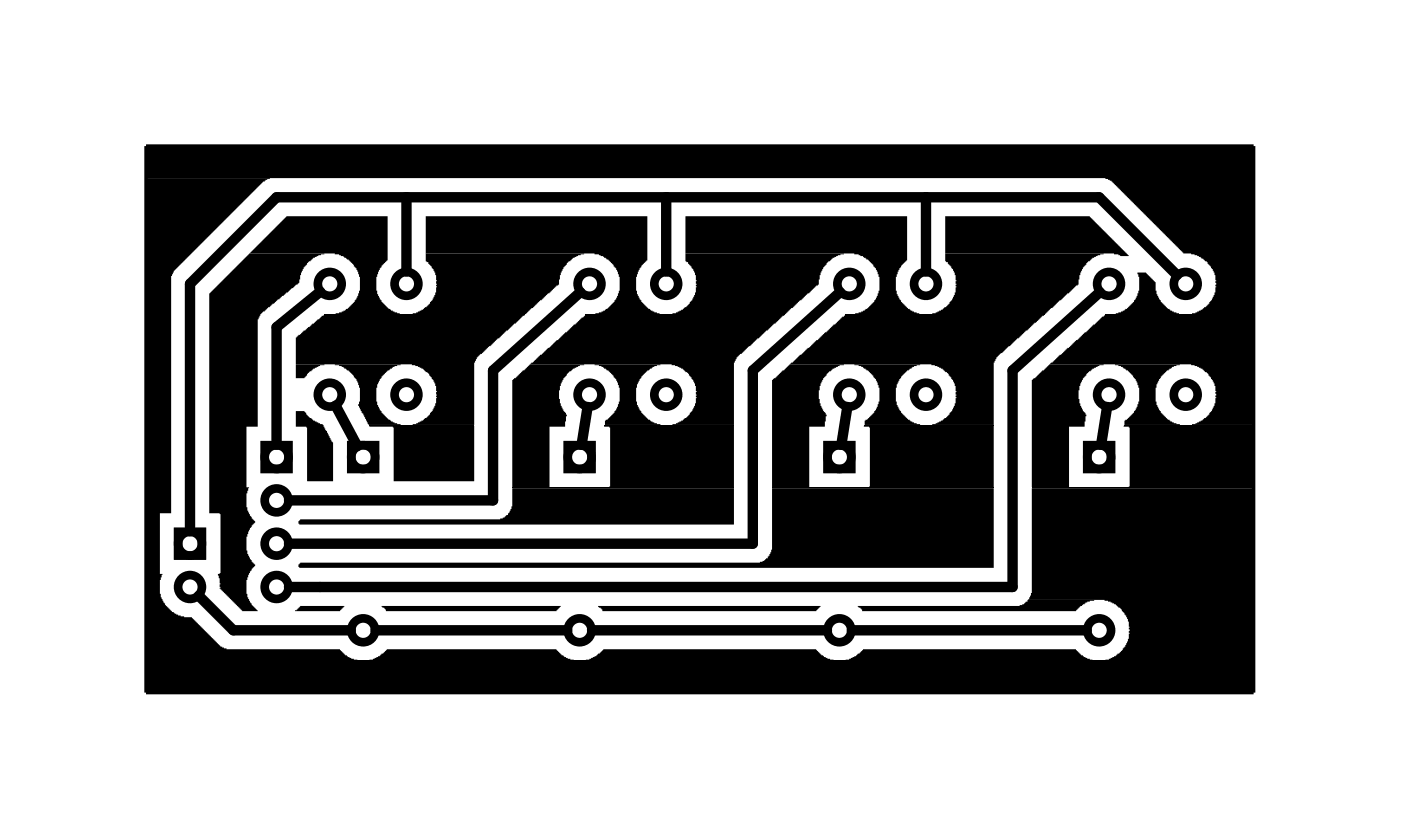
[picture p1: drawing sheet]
<svg xmlns="http://www.w3.org/2000/svg" width="82mm" height="49mm" viewBox="0 0 82 49" stroke-linecap="round" stroke-linejoin="round" font-family="sans-serif">
<path d="M8.6 8.6h65v32h-65z" fill="none" stroke="#000" stroke-width=".2"/>
<g fill="#000">
<path d="M8.6 8.6h64.9v9.8h-3.6l.8-.4 .6-.7 .1-.9-.2-.6-.4-.5-.4-.2-.5-.2h-.5l-4.2-4.3-.3-.2h-56.3zM8.6 10.4h7.2l-.4 .3-5.2 5.2-.2 .3v13.9h-.6v3.6h.1l-.1 .3v1l.3 .5 .4 .4 .5 .3h.7l1.6 1.7 .4 .2h6.6l.5 .4 .6 .2h-12.4zM12.3 17.2l2.3-2.3h4.4l-.6 .2-.2 .2h-.1l-.4 .7-.1 .6-1.2 1h-.1l-.5 .4h-.1l-.2 .3h-.1l-.3 .4v6.3h-.6v3.6h.1l-.1 .3v.9l.2 .5 .3 .3v.1l-.3 .3-.2 .5v1l.3 .5 .2 .1v.1l-.3 .3-.2 .5v.8l.2 .5 .4 .5h-.9l-1.3-1.3v-.3l-.1-.5 .1-.1v-3.4l-.6-.1zM15.2 14.3l1.6-1.6h5.9v2.6l-.3 .3-.2 .3-.1 .3v.9l.2 .5 .2 .3 .4 .3 .6 .2h-3.8l.7-.3 .5-.5 .2-.5v-.9l-.1-.3-.5-.7-.3-.2-.6-.1h-4.9zM17.4 19.7l1.6-1.2h11.8l-1.5 1.3h-.1l-.4 .5h-.1l-.4 .5h-.1l-.4 .5v3.6h-3.6l.6-.2 .4-.4 .3-.5 .1-.4v-.8l-.2-.3-.3-.5-.6-.3-.3-.1h-6.8zM25 12.7h13v2.6l-.4 .3-.2 .3-.1 .3v.9l.2 .5 .3 .3 .4 .3 .5 .2h-3.8l.7-.3 .6-.5 .2-.5v-.9l-.2-.5-.5-.5-.6-.3h-10.1zM25 14.9h9.3l-.5 .1-.5 .4-.4 .6-.1 .7h-.2l-.4 .5h-.1l-.3 .4h-.1l-.8 .8h-6.7l.8-.4 .4-.4 .2-.4v-1.1l-.3-.5-.2-.1v-.1l-.1-.1zM31.1 21.3h.2l.4-.5h.1l2.5-2.3h11.7l-1.5 1.3h-.1l-.4 .5h-.1l-.4 .5h-.1l-.3 .5v3.6h-3.6l.6-.2 .4-.4 .3-.5 .1-.4-.1-.8-.1-.3-.4-.5-.7-.4zM40.2 12.7h13v2.6l-.3 .3-.2 .3-.1 .3v.9l.2 .5 .4 .5 .7 .3h-3.7l.7-.3 .5-.5 .2-.5v-.9l-.2-.5-.5-.5-.5-.3h-10.2zM40.2 14.9h9.3l-.6 .2-.4 .3-.4 .6-.1 .7h-.1l-.4 .5h-.1l-.4 .4h-.1l-.8 .8h-6.6l.8-.4 .3-.4 .2-.4v-1.1l-.2-.5-.2-.1v-.1l-.2-.1zM46.4 21.3h.1l.4-.5h.1l2.6-2.3h11.6l-2.4 2.2h-.1l-.4 .6v3.6h-3.6l.6-.2 .4-.4 .3-.5 .1-.4v-.8l-.2-.3-.3-.5-.8-.4h-8.4zM55.5 12.7h8.4l2.3 2.3h-.5l-.3-.1h-9.9z"/>
<path d="M55.5 14.9h9.3l-.4 .1-.7 .4-.3 .6-.1 .7h-.2l-1.8 1.7h-6.6l.8-.4 .4-.4 .2-.4v-1.1l-.3-.5-.2-.1v-.1l-.1-.1zM61.6 21.3h.2l.4-.5h.1l2.5-2.3h8.7v6.4h-3.6l.6-.2 .5-.4 .3-.5 .1-.4-.1-.8-.1-.3-.4-.5-.7-.4zM66.7 16h.5l.4 .3 .2 .2 .1 .8 .2 .4 .6 .5 .5 .2h-3.7l.6-.3 .5-.5 .2-.5v-.9zM8.6 38.8h64.9v1.7h-64.9zM17.4 21.4h1.6h-.2l-.4 .2-.5 .6h-.5zM17.4 24.1h.5l.3 .4 .3 .2a.73 .73 0 0 1 .6 .6l.4 .6v2.3h-1.5v-3.1l-.6-.1zM17.3 35.8h.1l.2-.3h2.6l-.3 .3zM19.6 21.4h3.9l-.8 .3-.4 .5-.2 .5v.9l.2 .5 .5 .5 .7 .3h-1.9l-.6-1.1 .1-.2v-.9l-.2-.5-.4-.5-.5-.2zM21.7 25h6.1v3.2h-4.7v-3.1zM22.4 35.5l10.5 .1-.3 .2h-10v-.1zM21.7 38.7h.2l.4-.2 .4-.4h9.9l.5 .4 .6 .2zM17.6 30.5h11.7l.5-.3 .2-.3 .1-1.3h13v2.2h-25.5l-.1-.2z"/>
<path d="M30.1 22.3l.2-.1 .4-.5h.1l.3-.3h3.2h-.3l-.6 .4-.3 .4-.2 .4v1.1l.4 .7-.1 .6h-1v3.6h-2.1zM34.9 21.4h3.8l-.7 .3-.5 .5-.2 .5v.9l.2 .5 .5 .5 .7 .3h-3.2v-.2l.6-.5 .2-.3 .1-.3v-.9l-.2-.5-.5-.5-.4-.2zM35.1 35.5l13 .1-.2 .2h-12.6v-.1zM34.4 38.7h.2l.4-.2 .4-.4h12.5l.4 .4 .6 .2zM35.4 25h7.7v3.6h-7.4l.1-3.5zM17.6 33h27l.4-.3 .3-.5v-3.6h13v4.7h-40.7l-.1-.2zM45.3 22.3l.2-.1 .4-.5h.1l.3-.3h3.2h-.2l-.7 .4-.3 .4-.2 .4v1.1l.4 .7-.1 .6h-.9v3.6h-2.2zM50.1 21.4h3.9l-.8 .3-.4 .5-.2 .5v.9l.2 .5 .5 .5 .7 .3h-3.3v-.2l.6-.5 .2-.3 .1-.3v-.9l-.2-.5-.5-.5-.4-.2zM49.6 38.7h.2l.4-.2 .4-.4h12.5l.3 .3 .7 .3zM50.7 25h7.6v3.6h-7.3v-3.5zM50.3 35.5h9.5l.5-.2v-.1h3.9l-.5 .1-.6 .5h-12.5v-.1zM60.5 28.6h13v10.1h-8.6l.8-.4 .3-.4 .2-.4 .1-.7-.1-.5-.4-.6-.3-.3-.7-.2h-4.5l.2-.4z"/>
<path d="M60.6 22.2h.1l.9-.8h3.2h-.3l-.6 .4-.4 .4-.2 .4v1.1l.4 .7-.1 .6h-.9v3.6h-2.2zM65.4 21.4h3.8l-.7 .3-.5 .5-.2 .5v.9l.2 .5 .5 .5 .7 .3h-3.2v-.2l.5-.5 .2-.3 .1-.3v-.9l-.2-.5-.4-.5zM65.9 25h7.6v3.6h-7.3l.1-3.5z"/>
</g>
<path d="M19 18.4h11.8M34.4 18.4h11.7M49.6 18.4h11.7M64.9 18.4h8.6M8.6 38.8h64.9M21.7 25h6.1M30.1 28.6h13M35.4 25h7.7M45.3 28.6h13M50.7 25h7.6M60.5 28.6h13M65.9 25h7.6" fill="none" stroke="#000" stroke-width=".06"/>
<g fill="#000">
<circle cx="36.7" cy="14.4" r=".95"/>
<circle cx="66.9" cy="10.5" r=".95"/>
</g>
<g fill="none" stroke="#000" stroke-width=".51">
<path d="M10.4 31.2h1.4v1.4h-1.4zM15.5 26.1h1.4v1.4h-1.4zM20.6 26.1h1.4v1.4h-1.4zM33.3 26.1h1.4v1.4h-1.4zM48.5 26.1h1.4v1.4h-1.4zM63.8 26.1h1.4v1.4h-1.4z"/>
<circle cx="19.3" cy="16.7" r=".7"/>
<circle cx="23.8" cy="16.7" r=".7"/>
<circle cx="34.6" cy="16.7" r=".7"/>
<circle cx="39.1" cy="16.7" r=".7"/>
<circle cx="49.8" cy="16.7" r=".7"/>
<circle cx="54.3" cy="16.7" r=".7"/>
<circle cx="65.1" cy="16.7" r=".7"/>
<circle cx="69.6" cy="16.7" r=".7"/>
<circle cx="11.1" cy="34.4" r=".7"/>
<circle cx="11.1" cy="31.9" r=".7"/>
<circle cx="16.2" cy="29.4" r=".7"/>
<circle cx="16.2" cy="31.9" r=".7"/>
<circle cx="16.2" cy="34.4" r=".7"/>
<circle cx="16.2" cy="26.8" r=".7"/>
<circle cx="19.3" cy="23.2" r=".7"/>
<circle cx="21.3" cy="26.8" r=".7"/>
<circle cx="21.3" cy="37" r=".7"/>
<circle cx="23.8" cy="23.2" r=".7"/>
<circle cx="34" cy="26.8" r=".7"/>
<circle cx="34" cy="37" r=".7"/>
<circle cx="34.6" cy="23.2" r=".7"/>
<circle cx="39.1" cy="23.2" r=".7"/>
<circle cx="49.2" cy="26.8" r=".7"/>
<circle cx="49.2" cy="37" r=".7"/>
<circle cx="49.8" cy="23.2" r=".7"/>
<circle cx="54.3" cy="23.2" r=".7"/>
<circle cx="64.5" cy="26.8" r=".7"/>
<circle cx="64.5" cy="37" r=".7"/>
<circle cx="65.1" cy="23.2" r=".7"/>
<circle cx="69.6" cy="23.2" r=".7"/>
</g>
<g fill="none" stroke="#000" stroke-width=".61">
<path d="M18.8 17.1l-2.6 2.1v6.9M23.8 11.6v4.3M34 17.1l-5.1 4.6v7.7h-11.9M39.1 11.6v4.3M49.3 17.1l-5.1 4.6v10.2h-27.2M54.3 11.6v4.3M64.5 17.1l-5.1 4.6v12.7h-42.4M69.1 16.1l-4.6-4.5h-48.3l-5.1 5.1v14.5M11.7 34.9l2 2.1h6.9M19.7 23.8l1.3 2.4M22 37h11.3M34.5 23.9l-.4 2.2"/>
<path d="M34.7 37h13.8M49.7 23.9l-.3 2.2M50 37h13.8M65 23.9l-.4 2.2"/>
</g>
</svg>
